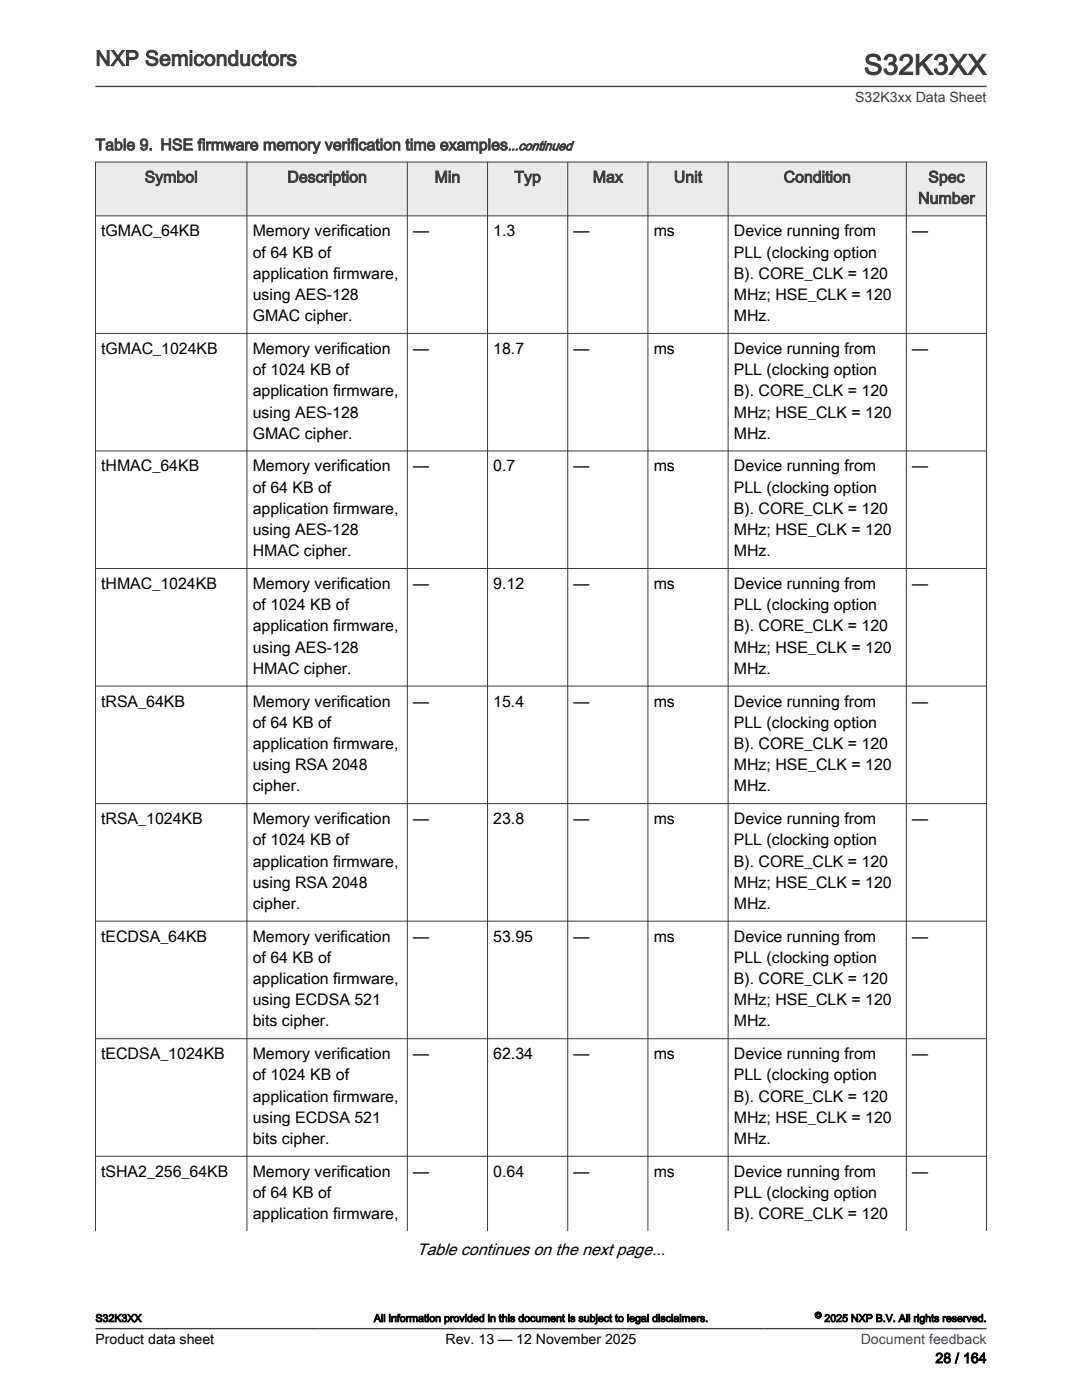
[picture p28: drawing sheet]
<svg xmlns="http://www.w3.org/2000/svg" width="216mm" height="279mm" viewBox="0 0 216 279" stroke-linecap="round" stroke-linejoin="round" font-family="sans-serif">
<defs><g id="words">
<text font-size="5.6" fill="#3c3c3c" x="172.4" y="14.9">S32K3XX</text>
<text font-size="4.2" fill="#3c3c3c" x="19" y="13.1">NXP Semiconductors</text>
<text font-size="3.3" x="83.2" y="250.4">Table continues on the next page...</text>
<g font-size="3.2" fill="#3c3c3c">
<text x="19" y="30">Table 9. HSE firmware memory verification time examples</text>
<text x="28.9" y="36.4">Symbol</text>
<text x="57.3" y="36.4">Description</text>
<text x="86.7" y="36.4">Min</text>
<text x="102.6" y="36.4">Typ</text>
<text x="118.3" y="36.4">Max</text>
<text x="134.5" y="36.4">Unit</text>
<text x="156.4" y="36.4">Condition</text>
<text x="183.2" y="40.6">Number</text>
<text x="185.2" y="36.4">Spec</text>
</g>
<g font-size="3.2">
<text x="20.2" y="47.2">tGMAC_64KB</text>
<text x="50.4" y="47.2">Memory verification</text>
<text x="82.4" y="47.2">—</text>
<text x="98.4" y="47.2">1.3</text>
<text x="114.4" y="47.2">—</text>
<text x="130.4" y="47.2">ms</text>
<text x="146.4" y="47.2">Device running from</text>
<text x="182" y="47.2">—</text>
<text x="50.4" y="51.4">of 64 KB of</text>
<text x="146.4" y="51.4">PLL (clocking option</text>
<text x="50.4" y="55.6">application firmware,</text>
<text x="50.4" y="59.9">using AES-128</text>
<text x="146.4" y="55.6">B). CORE_CLK = 120</text>
<text x="146.4" y="59.9">MHz; HSE_CLK = 120</text>
<text x="50.4" y="64.1">GMAC cipher.</text>
<text x="146.4" y="64.1">MHz.</text>
<text x="20.2" y="70.6">tGMAC_1024KB</text>
<text x="50.4" y="70.6">Memory verification</text>
<text x="82.4" y="70.6">—</text>
<text x="98.4" y="70.6">18.7</text>
<text x="114.4" y="70.6">—</text>
<text x="130.4" y="70.6">ms</text>
<text x="146.4" y="70.6">Device running from</text>
<text x="182" y="70.6">—</text>
<text x="50.4" y="74.9">of 1024 KB of</text>
<text x="146.4" y="74.9">PLL (clocking option</text>
<text x="50.4" y="79.1">application firmware,</text>
<text x="50.4" y="83.3">using AES-128</text>
<text x="146.4" y="79.1">B). CORE_CLK = 120</text>
<text x="146.4" y="83.3">MHz; HSE_CLK = 120</text>
<text x="50.4" y="87.6">GMAC cipher.</text>
<text x="146.4" y="87.6">MHz.</text>
<text x="20.2" y="94.1">tHMAC_64KB</text>
<text x="50.4" y="94.1">Memory verification</text>
<text x="82.4" y="94.1">—</text>
<text x="98.4" y="94.1">0.7</text>
<text x="114.4" y="94.1">—</text>
<text x="130.4" y="94.1">ms</text>
<text x="146.4" y="94.1">Device running from</text>
<text x="182" y="94.1">—</text>
<text x="50.4" y="98.3">of 64 KB of</text>
<text x="146.4" y="98.3">PLL (clocking option</text>
<text x="50.4" y="102.6">application firmware,</text>
<text x="50.4" y="106.8">using AES-128</text>
<text x="146.4" y="102.6">B). CORE_CLK = 120</text>
<text x="146.4" y="106.8">MHz; HSE_CLK = 120</text>
<text x="50.4" y="111">HMAC cipher.</text>
<text x="146.4" y="111">MHz.</text>
<text x="20.2" y="117.5">tHMAC_1024KB</text>
<text x="50.4" y="117.5">Memory verification</text>
<text x="82.4" y="117.5">—</text>
<text x="98.4" y="117.5">9.12</text>
<text x="114.4" y="117.5">—</text>
<text x="130.4" y="117.5">ms</text>
<text x="146.4" y="117.5">Device running from</text>
<text x="182" y="117.5">—</text>
<text x="50.4" y="121.8">of 1024 KB of</text>
<text x="146.4" y="121.8">PLL (clocking option</text>
<text x="50.4" y="126">application firmware,</text>
<text x="50.4" y="130.2">using AES-128</text>
<text x="146.4" y="126">B). CORE_CLK = 120</text>
<text x="146.4" y="130.2">MHz; HSE_CLK = 120</text>
<text x="50.4" y="134.5">HMAC cipher.</text>
<text x="146.4" y="134.5">MHz.</text>
<text x="20.2" y="141">tRSA_64KB</text>
<text x="50.4" y="141">Memory verification</text>
<text x="82.4" y="141">—</text>
<text x="98.4" y="141">15.4</text>
<text x="114.4" y="141">—</text>
<text x="130.4" y="141">ms</text>
<text x="146.4" y="141">Device running from</text>
<text x="182" y="141">—</text>
<text x="50.4" y="145.2">of 64 KB of</text>
<text x="50.4" y="149.5">application firmware,</text>
<text x="146.4" y="145.2">PLL (clocking option</text>
<text x="146.4" y="149.5">B). CORE_CLK = 120</text>
<text x="50.4" y="153.7">using RSA 2048</text>
<text x="146.4" y="153.7">MHz; HSE_CLK = 120</text>
<text x="50.4" y="157.9">cipher.</text>
<text x="146.4" y="157.9">MHz.</text>
<text x="20.2" y="164.5">tRSA_1024KB</text>
<text x="50.4" y="164.5">Memory verification</text>
<text x="82.4" y="164.5">—</text>
<text x="98.4" y="164.5">23.8</text>
<text x="114.4" y="164.5">—</text>
<text x="130.4" y="164.5">ms</text>
<text x="146.4" y="164.5">Device running from</text>
<text x="182" y="164.5">—</text>
<text x="50.4" y="168.7">of 1024 KB of</text>
<text x="50.4" y="172.9">application firmware,</text>
<text x="146.4" y="168.7">PLL (clocking option</text>
<text x="146.4" y="172.9">B). CORE_CLK = 120</text>
<text x="50.4" y="177.2">using RSA 2048</text>
<text x="146.4" y="177.2">MHz; HSE_CLK = 120</text>
<text x="50.4" y="181.4">cipher.</text>
<text x="146.4" y="181.4">MHz.</text>
<text x="20.2" y="187.9">tECDSA_64KB</text>
<text x="50.4" y="187.9">Memory verification</text>
<text x="82.4" y="187.9">—</text>
<text x="98.4" y="187.9">53.95</text>
<text x="114.4" y="187.9">—</text>
<text x="130.4" y="187.9">ms</text>
<text x="146.4" y="187.9">Device running from</text>
<text x="182" y="187.9">—</text>
<text x="50.4" y="192.2">of 64 KB of</text>
<text x="50.4" y="196.4">application firmware,</text>
<text x="146.4" y="192.2">PLL (clocking option</text>
<text x="146.4" y="196.4">B). CORE_CLK = 120</text>
<text x="50.4" y="200.6">using ECDSA 521</text>
<text x="146.4" y="200.6">MHz; HSE_CLK = 120</text>
<text x="50.4" y="204.9">bits cipher.</text>
<text x="146.4" y="204.9">MHz.</text>
<text x="20.2" y="211.4">tECDSA_1024KB</text>
<text x="50.4" y="211.4">Memory verification</text>
<text x="50.4" y="215.6">of 1024 KB of</text>
<text x="82.4" y="211.4">—</text>
<text x="98.4" y="211.4">62.34</text>
<text x="114.4" y="211.4">—</text>
<text x="130.4" y="211.4">ms</text>
<text x="146.4" y="211.4">Device running from</text>
<text x="146.4" y="215.6">PLL (clocking option</text>
<text x="182" y="211.4">—</text>
<text x="50.4" y="219.9">application firmware,</text>
<text x="146.4" y="219.9">B). CORE_CLK = 120</text>
<text x="50.4" y="224.1">using ECDSA 521</text>
<text x="146.4" y="224.1">MHz; HSE_CLK = 120</text>
<text x="50.4" y="228.3">bits cipher.</text>
<text x="146.4" y="228.3">MHz.</text>
<text x="20.2" y="234.8">tSHA2_256_64KB</text>
<text x="50.4" y="234.8">Memory verification</text>
<text x="50.4" y="239.1">of 64 KB of</text>
<text x="82.4" y="234.8">—</text>
<text x="98.4" y="234.8">0.64</text>
<text x="114.4" y="234.8">—</text>
<text x="130.4" y="234.8">ms</text>
<text x="146.4" y="234.8">Device running from</text>
<text x="146.4" y="239.1">PLL (clocking option</text>
<text x="182" y="234.8">—</text>
<text x="50.4" y="243.3">application firmware,</text>
<text x="146.4" y="243.3">B). CORE_CLK = 120</text>
</g>
<text font-size="2.8" fill="#3c3c3c" x="170.6" y="20.4">S32K3xx Data Sheet</text>
<g font-size="2.8">
<text x="19.1" y="268.1">Product data sheet</text>
<text x="88.9" y="268.1">Rev. 13 — 12 November 2025</text>
<text x="186.7" y="272">28 / 164</text>
</g>
<text font-size="2.8" fill="#00f" x="171.7" y="268.1">Document feedback</text>
<text font-size="2.6" fill="#3c3c3c" x="101.4" y="30">...continued</text>
<g font-size="2.1">
<text x="19" y="263.8">S32K3XX</text>
<text x="74.6" y="263.8">All information provided in this document is subject to legal disclaimers.</text>
<text x="164.5" y="263.8">2025 NXP B.V. All rights reserved.</text>
</g>
<text font-size="1.8" x="162.6" y="263.1">©</text>
</g></defs>
<path d="M19 32.3h177.8v10.8h-177.8z" fill-rule="evenodd" fill="#ebebeb"/>
<g fill="none" stroke="#3c3c3c" stroke-width=".2">
<path d="M19 32.3h177.9M19 32.3v213.4M49.3 32.3v213.4M81.3 32.3v213.4M97.3 32.3v213.4M113.3 32.3v213.4M129.3 32.3v213.4M145.3 32.3v213.4M180.8 32.3v213.4M196.8 32.3v213.4M19 43.1h177.9M19 66.5h177.9"/>
<path d="M19 90h177.9M19 113.5h177.9M19 136.9h177.9M19 160.4h177.9M19 183.8h177.9M19 207.3h177.9M19 230.8h177.9"/>
</g>
<path d="M19 17.3h177.8M19 265.2h177.8" fill="none" stroke="#3c3c3c" stroke-width=".26"/>
<use href="#words"/>
</svg>
